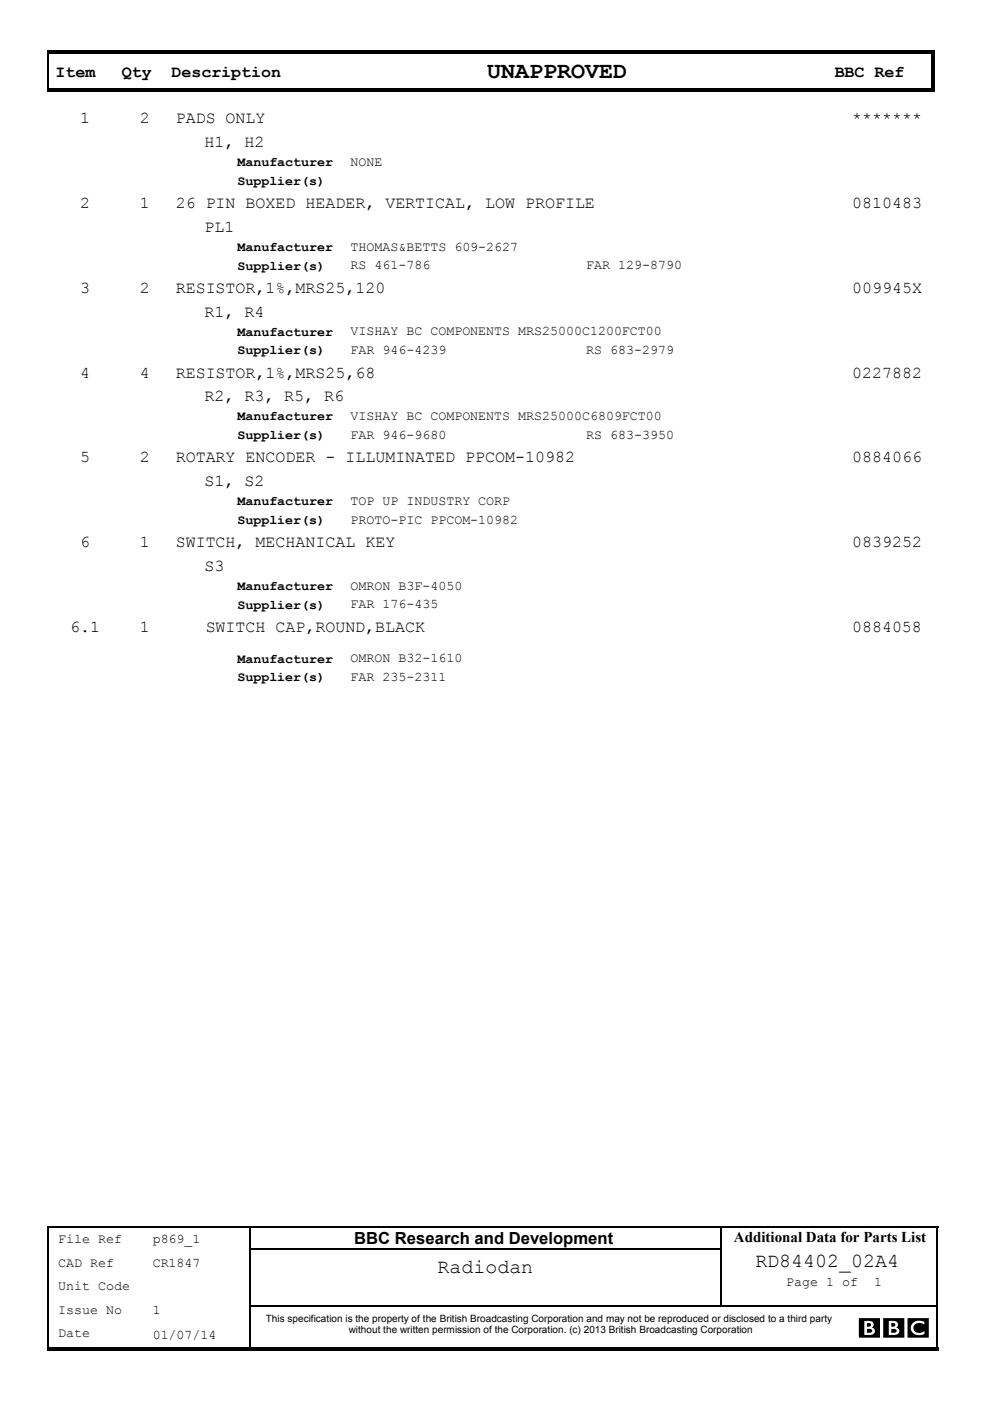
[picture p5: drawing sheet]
<svg xmlns="http://www.w3.org/2000/svg" width="210mm" height="297mm" viewBox="0 0 210 297" stroke-linecap="round" stroke-linejoin="round" font-family="sans-serif">
<defs><g id="words">
<text font-size="4.9" x="103.4" y="16.5">UNAPPROVED</text>
<g font-size="4.2">
<text x="92.8" y="269.9">Radiodan</text>
<text x="160.2" y="268.7">RD84402_02A4</text>
</g>
<g font-size="3.5">
<text x="11.8" y="16.3">Item</text>
<text x="25.8" y="16.3">Qty</text>
<text x="36.4" y="16.3">Description</text>
<text x="177" y="16.3">BBC Ref</text>
<text x="17" y="26.1">1</text>
<text x="29.6" y="26.1">2</text>
<text x="37.3" y="26.1">PADS ONLY</text>
<text x="180.7" y="26.1">*******</text>
<text x="43.4" y="31.2">H1, H2</text>
<text x="17" y="44.1">2</text>
<text x="29.6" y="44.1">1</text>
<text x="37.3" y="44.1">26 PIN BOXED HEADER, VERTICAL, LOW PROFILE</text>
<text x="180.8" y="44.1">0810483</text>
<text x="43.4" y="49.1">PL1</text>
<text x="17" y="62.1">3</text>
<text x="29.6" y="62.1">2</text>
<text x="37.3" y="62.1">RESISTOR,1%,MRS25,120</text>
<text x="180.7" y="62.1">009945X</text>
<text x="43.4" y="67.1">R1, R4</text>
<text x="17" y="80.1">4</text>
<text x="29.6" y="80.1">4</text>
<text x="37.3" y="80.1">RESISTOR,1%,MRS25,68</text>
<text x="180.8" y="80.1">0227882</text>
<text x="43.4" y="85.1">R2, R3, R5, R6</text>
<text x="17" y="98">5</text>
<text x="29.6" y="98">2</text>
<text x="37.3" y="98">ROTARY ENCODER - ILLUMINATED PPCOM-10982</text>
<text x="180.8" y="98">0884066</text>
<text x="43.4" y="103.1">S1, S2</text>
<text x="17" y="116">6</text>
<text x="29.6" y="116">1</text>
<text x="37.3" y="116">SWITCH, MECHANICAL KEY</text>
<text x="180.8" y="116">0839252</text>
<text x="43.4" y="121">S3</text>
<text x="14.9" y="134">6.1</text>
<text x="29.6" y="134">1</text>
<text x="43.6" y="134">SWITCH CAP,ROUND,BLACK</text>
<text x="180.7" y="134">0884058</text>
<text x="75.1" y="263.7">BBC Research and Development</text>
</g>
<text font-size="3.2" x="155.7" y="263.4">Additional Data for Parts List</text>
<g font-size="2.8">
<text x="50.4" y="35.2">Manufacturer</text>
<text x="74.4" y="35.2">NONE</text>
<text x="50.4" y="39.2">Supplier(s)</text>
<text x="50.4" y="53.2">Manufacturer</text>
<text x="74.4" y="53.1">THOMAS&amp;BETTS 609-2627</text>
<text x="50.4" y="57.1">Supplier(s)</text>
<text x="74.4" y="57.1">RS 461-786</text>
<text x="124.4" y="57.1">FAR 129-8790</text>
<text x="50.4" y="71.2">Manufacturer</text>
<text x="74.4" y="71.1">VISHAY BC COMPONENTS MRS25000C1200FCT00</text>
<text x="50.4" y="75.1">Supplier(s)</text>
<text x="74.4" y="75.1">FAR 946-4239</text>
<text x="124.4" y="75.1">RS 683-2979</text>
<text x="50.4" y="89.1">Manufacturer</text>
<text x="74.4" y="89.1">VISHAY BC COMPONENTS MRS25000C6809FCT00</text>
<text x="50.4" y="93.1">Supplier(s)</text>
<text x="74.4" y="93.1">FAR 946-9680</text>
<text x="124.4" y="93.1">RS 683-3950</text>
<text x="50.4" y="107.1">Manufacturer</text>
<text x="74.4" y="107.1">TOP UP INDUSTRY CORP</text>
<text x="50.4" y="111.1">Supplier(s)</text>
<text x="74.4" y="111">PROTO-PIC PPCOM-10982</text>
<text x="50.4" y="125.1">Manufacturer</text>
<text x="74.4" y="125">OMRON B3F-4050</text>
<text x="50.4" y="129.1">Supplier(s)</text>
<text x="74.4" y="129">FAR 176-435</text>
<text x="50.4" y="140.5">Manufacturer</text>
<text x="74.4" y="140.5">OMRON B32-1610</text>
<text x="50.4" y="144.5">Supplier(s)</text>
<text x="74.4" y="144.4">FAR 235-2311</text>
<text x="12.4" y="263.6">File Ref</text>
<text x="32.4" y="263.6">p869_1</text>
<text x="12.4" y="268.6">CAD Ref</text>
<text x="32.4" y="268.6">CR1847</text>
<text x="12.4" y="273.6">Unit Code</text>
<text x="166.8" y="272.6">Page 1 of</text>
<text x="185.4" y="272.6">1</text>
<text x="12.4" y="278.6">Issue No</text>
<text x="32.4" y="278.6">1</text>
<text x="12.4" y="283.5">Date</text>
<text x="32.4" y="283.8">01/07/14</text>
</g>
<g font-size="2.1">
<text x="56.4" y="280.2">This specification is the property of the British Broadcasting Corporation and may not be reproduced or disclosed to a third party</text>
<text x="74" y="282.7">without the written permission of the Corporation. (c) 2013 British Broadcasting Corporation</text>
</g>
</g></defs>
<path d="M10 10.6h188.3v.7h-188.3zM10 18.6h188.3v.7h-188.3zM197.6 10.6h.7v8.7h-.7zM10 285.6h189v.7h-189z" fill="#000"/>
<path d="M10.2 10.6v8.7M10.2 260v26.3M10 260.2h189M53 260.1v26.1M53 276.9h145.8M153 260.1v16.8" fill="none" stroke="#000" stroke-width=".34"/>
<path d="M198.8 260v26.3M53 264.9h100" fill="none" stroke="#000" stroke-width=".36"/>
<path d="M182 278h15.1v7.1h-15.1z" fill="#fff"/>
<g fill="#000">
<path d="M183.3 280.1v2.9a2.14 2.14 0 0 0 2.2-.4l.1-.3a.82 .82 0 0 0-.7-.9l.4-.4-.2-.7-.6-.2zM182.2 279.5h4.4v4.1h-4.4z" fill-rule="evenodd"/>
<path d="M183.9 281.7l1 .2 .1 .5-.4 .2h-.7z" fill-rule="evenodd"/>
<path d="M183.9 280.5l.7 .1 .1 .2v.3l-.8 .2z" fill-rule="evenodd"/>
<path d="M188.5 280.1v2.9h1.2a.82 .82 0 0 0 1-.6 .82 .82 0 0 0-.6-1l.4-.4a.8 .8 0 0 0-.8-.9zM187.3 279.5h4.5v4.1h-4.5z" fill-rule="evenodd"/>
<path d="M189 281.7l1 .2 .2 .1-.1 .4-.3 .2h-.8z" fill-rule="evenodd"/>
<path d="M189 280.5l.8 .1 .1 .5-.3 .2h-.6z" fill-rule="evenodd"/>
<path d="M193.7 280.4l-.4 .6-.1 .5 .3 1 .4 .3 .7 .3h.7l.8-.3v-.6l-.8 .4h-.7l-.5-.3-.4-.6 .1-.5 .4-.6 .9-.1 1 .3v-.5l-1.4-.3zM192.5 279.5h4.5v4.1h-4.5z" fill-rule="evenodd"/>
</g>
<use href="#words"/>
</svg>
